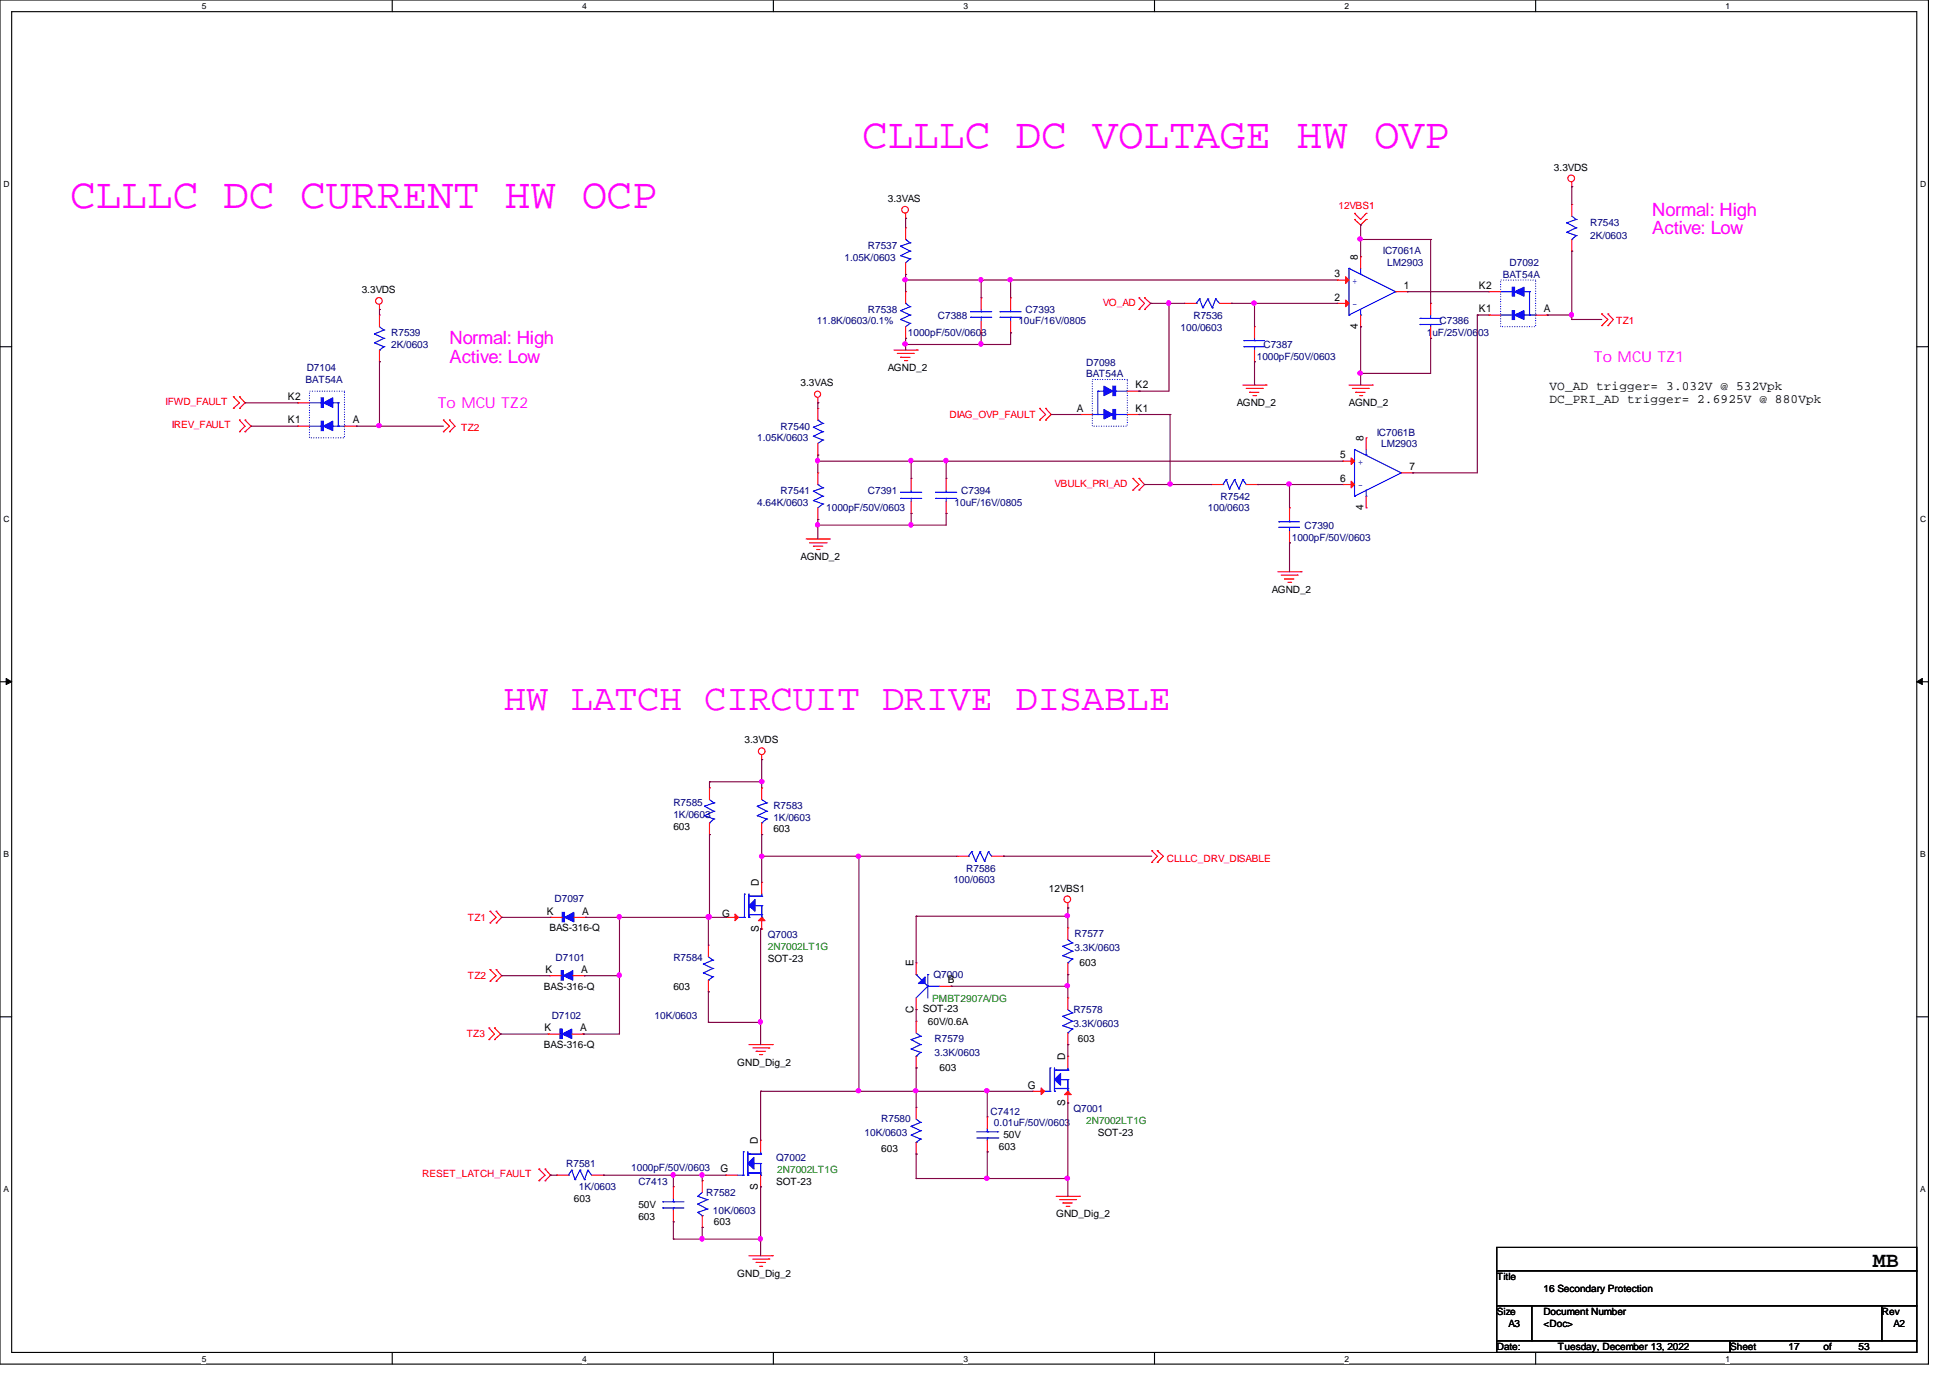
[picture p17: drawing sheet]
<svg xmlns="http://www.w3.org/2000/svg" width="297mm" height="210mm" viewBox="0 0 297 210" stroke-linecap="round" stroke-linejoin="round" font-family="sans-serif">
<defs><g id="words">
<g font-size="6.5" fill="#f0f">
<text x="131.4" y="22.5">CLLLC DC VOLTAGE HW OVP</text>
<text x="10.7" y="31.8">CLLLC DC CURRENT HW OCP</text>
</g>
<text font-size="5.7" fill="#f0f" x="76.8" y="108.1">HW LATCH CIRCUIT DRIVE DISABLE</text>
<text font-size="3.3" x="285.4" y="193.1">MB</text>
<g font-size="2.8" fill="#f0f">
<text x="251.8" y="32.9">Normal: High</text>
<text x="251.8" y="35.7">Active: Low</text>
<text x="68.5" y="52.4">Normal: High</text>
<text x="68.5" y="55.3">Active: Low</text>
</g>
<g font-size="2.3" fill="#f0f">
<text x="242.9" y="55.1">To MCU TZ1</text>
<text x="66.7" y="62.2">To MCU TZ2</text>
</g>
<g font-size="1.9">
<text x="236.1" y="59.4">VO_AD trigger= 3.032V @ 532Vpk</text>
<text x="236.1" y="61.4">DC_PRI_AD trigger= 2.6925V @ 880Vpk</text>
</g>
<g font-size="1.6">
<text x="206.9" y="39.6" transform="rotate(-90 206.9 39.6)">8</text>
<text x="203.4" y="42.2">3</text>
<text x="203.4" y="45.8">2</text>
<text x="214" y="44">1</text>
<text x="225.4" y="47.6">K1</text>
<text x="225.4" y="44">K2</text>
<text x="235.3" y="47.6">A</text>
<text x="206.9" y="50.1" transform="rotate(-90 206.9 50.1)">4</text>
<text x="173.1" y="59.2">K2</text>
<text x="43.9" y="64.5">K1</text>
<text x="43.9" y="61">K2</text>
<text x="53.8" y="64.5">A</text>
<text x="164.1" y="62.7">A</text>
<text x="173.1" y="62.7">K1</text>
<text x="204.2" y="69.8">5</text>
<text x="207.8" y="67.2" transform="rotate(-90 207.8 67.2)">8</text>
<text x="214.8" y="71.6">7</text>
<text x="204.2" y="73.4">6</text>
<text x="207.8" y="77.7" transform="rotate(-90 207.8 77.7)">4</text>
<text x="115.7" y="135" transform="rotate(-90 115.7 135)">D</text>
<text x="83.3" y="139.4">K</text>
<text x="88.7" y="139.4">A</text>
<text x="115.7" y="142.1" transform="rotate(-90 115.7 142.1)">S</text>
<text x="83.1" y="148.3">K</text>
<text x="88.6" y="148.3">A</text>
<text x="139.2" y="147.2" transform="rotate(-90 139.2 147.2)">E</text>
<text x="144.4" y="149.9">B</text>
<text x="139.2" y="154.4" transform="rotate(-90 139.2 154.4)">C</text>
<text x="83" y="157.1">K</text>
<text x="88.4" y="157.1">A</text>
<text x="162.3" y="161.5" transform="rotate(-90 162.3 161.5)">D</text>
<text x="156.6" y="165.9">G</text>
<text x="162.3" y="168.6" transform="rotate(-90 162.3 168.6)">S</text>
<text x="109.8" y="178.6">G</text>
<text x="115.5" y="174.2" transform="rotate(-90 115.5 174.2)">D</text>
<text x="115.5" y="181.4" transform="rotate(-90 115.5 181.4)">S</text>
</g>
<g font-size="1.5">
<text x="236.8" y="26">3.3VDS</text>
<text x="135.3" y="30.8">3.3VAS</text>
<text x="55.1" y="44.6">3.3VDS</text>
<text x="122" y="58.8">3.3VAS</text>
<text x="135.3" y="56.6">AGND_2</text>
<text x="188.5" y="61.9">AGND_2</text>
<text x="205.6" y="61.9">AGND_2</text>
<text x="122" y="85.3">AGND_2</text>
<text x="193.8" y="90.3">AGND_2</text>
<text x="113.5" y="113.3">3.3VDS</text>
<text x="102.6" y="126.4">603</text>
<text x="117.9" y="126.8">603</text>
<text x="159.9" y="135.9">12VBS1</text>
<text x="83.7" y="141.9">BAS-316-Q</text>
<text x="110.1" y="139.8">G</text>
<text x="117" y="146.6">SOT-23</text>
<text x="164.5" y="147.2">603</text>
<text x="82.9" y="150.8">BAS-316-Q</text>
<text x="102.6" y="150.8">603</text>
<text x="140.6" y="154.2">SOT-23</text>
<text x="82.9" y="159.7">BAS-316-Q</text>
<text x="141.4" y="156.1">60V/0.6A</text>
<text x="164.3" y="158.8">603</text>
<text x="112.4" y="162.4">GND_Dig_2</text>
<text x="143.2" y="163.2">603</text>
<text x="152.9" y="173.4">50V</text>
<text x="167.3" y="173.1">SOT-23</text>
<text x="134.3" y="175.5">603</text>
<text x="152.2" y="175.2">603</text>
<text x="87.5" y="183.1">603</text>
<text x="97.3" y="184.1">50V</text>
<text x="97.3" y="185.8">603</text>
<text x="118.3" y="180.5">SOT-23</text>
<text x="161" y="185.5">GND_Dig_2</text>
<text x="108.8" y="186.7">603</text>
<text x="112.4" y="194.6">GND_Dig_2</text>
<text x="228.1" y="195.1">Title</text>
<text x="235.2" y="196.8">16 Secondary Protection</text>
<text x="228.1" y="200.4">Size</text>
<text x="229.9" y="202.2">A3</text>
<text x="235.2" y="200.4">Document Number</text>
<text x="235.2" y="202.2">&lt;Doc&gt;</text>
<text x="286.8" y="200.4">Rev</text>
<text x="288.5" y="202.2">A2</text>
<text x="228.1" y="205.7">Date:</text>
<text x="237.4" y="205.7">Tuesday, December 13, 2022</text>
<text x="263.6" y="205.7">Sheet</text>
<text x="272.5" y="205.7">17</text>
<text x="277.9" y="205.7">of</text>
<text x="283.2" y="205.7">53</text>
</g>
<g font-size="1.5" fill="#f00">
<text x="204" y="31.8">12VBS1</text>
<text x="168.1" y="46.6">VO_AD</text>
<text x="246.3" y="49.4">TZ1</text>
<text x="25.2" y="61.7">IFWD_FAULT</text>
<text x="26.2" y="65.3">IREV_FAULT</text>
<text x="70.3" y="65.6">TZ2</text>
<text x="144.7" y="63.7">DIAG_OVP_FAULT</text>
<text x="160.7" y="74.2">VBULK_PRI_AD</text>
<text x="177.8" y="131.4">CLLLC_DRV_DISABLE</text>
<text x="71.3" y="140.3">TZ1</text>
<text x="71.3" y="149.2">TZ2</text>
<text x="71.1" y="158.1">TZ3</text>
<text x="64.3" y="179.4">RESET_LATCH_FAULT</text>
</g>
<g font-size="1.5" fill="#000080">
<text x="242.3" y="34.4">R7543</text>
<text x="128.7" y="39.7">1.05K/0603</text>
<text x="132.2" y="37.9">R7537</text>
<text x="210.7" y="38.8">IC7061A</text>
<text x="211.4" y="40.6">LM2903</text>
<text x="230" y="40.6">D7092</text>
<text x="242.3" y="36.5">2K/0603</text>
<text x="132.2" y="47.7">R7538</text>
<text x="156.3" y="47.7">C7393</text>
<text x="229" y="42.3">BAT54A</text>
<text x="59.6" y="51.2">R7539</text>
<text x="59.6" y="53">2K/0603</text>
<text x="124.5" y="49.4">11.8K/0603/0.1%</text>
<text x="138.3" y="51.2">1000pF/50V/0603</text>
<text x="142.9" y="48.6">C7388</text>
<text x="155.2" y="49.4">10uF/16V/0805</text>
<text x="179.9" y="50.4">100/0603</text>
<text x="181.9" y="48.6">R7536</text>
<text x="192.5" y="53">C7387</text>
<text x="217.4" y="51.2">1uF/25V/0603</text>
<text x="219.4" y="49.4">C7386</text>
<text x="46.6" y="58.3">BAT54A</text>
<text x="46.7" y="56.6">D7104</text>
<text x="165.5" y="55.7">D7098</text>
<text x="165.5" y="57.5">BAT54A</text>
<text x="191.5" y="54.8">1000pF/50V/0603</text>
<text x="119" y="65.4">R7540</text>
<text x="115.4" y="67.2">1.05K/0603</text>
<text x="209.8" y="66.4">IC7061B</text>
<text x="210.5" y="68.2">LM2903</text>
<text x="115.4" y="77">4.64K/0603</text>
<text x="119" y="75.3">R7541</text>
<text x="125.9" y="77.9">1000pF/50V/0603</text>
<text x="132.2" y="75.3">C7391</text>
<text x="145.5" y="77">10uF/16V/0805</text>
<text x="146.5" y="75.3">C7394</text>
<text x="184.1" y="77.9">100/0603</text>
<text x="186" y="76.1">R7542</text>
<text x="196.8" y="82.4">1000pF/50V/0603</text>
<text x="198.8" y="80.6">C7390</text>
<text x="102.6" y="122.9">R7585</text>
<text x="102.6" y="124.6">1K/0603</text>
<text x="117.9" y="123.3">R7583</text>
<text x="117.9" y="125.1">1K/0603</text>
<text x="84.5" y="137.5">D7097</text>
<text x="145.3" y="134.6">100/0603</text>
<text x="147.2" y="132.8">R7586</text>
<text x="117" y="143">Q7003</text>
<text x="163.7" y="142.8">R7577</text>
<text x="84.7" y="146.4">D7101</text>
<text x="102.6" y="146.4">R7584</text>
<text x="142.2" y="149">Q7000</text>
<text x="163.7" y="144.9">3.3K/0603</text>
<text x="84.1" y="155.3">D7102</text>
<text x="99.7" y="155.3">10K/0603</text>
<text x="163.6" y="154.3">R7578</text>
<text x="142.4" y="158.8">R7579</text>
<text x="142.4" y="161">3.3K/0603</text>
<text x="163.6" y="156.5">3.3K/0603</text>
<text x="131.7" y="173.1">10K/0603</text>
<text x="134.3" y="171">R7580</text>
<text x="151" y="169.8">C7412</text>
<text x="151.5" y="171.6">0.01uF/50V/0603</text>
<text x="163.6" y="169.5">Q7001</text>
<text x="86.3" y="177.8">R7581</text>
<text x="96.2" y="178.4">1000pF/50V/0603</text>
<text x="118.3" y="177">Q7002</text>
<text x="88.2" y="181.4">1K/0603</text>
<text x="97.3" y="180.5">C7413</text>
<text x="107.6" y="182.3">R7582</text>
<text x="108.6" y="184.9">10K/0603</text>
</g>
<g font-size="1.5" fill="#00f">
<text x="206.1" y="43.3">+</text>
<text x="206.1" y="46.8">-</text>
<text x="206.9" y="70.8">+</text>
<text x="206.9" y="74.3">-</text>
</g>
<g font-size="1.5" fill="#008000">
<text x="117" y="144.8">2N7002LT1G</text>
<text x="142.1" y="152.7">PMBT2907A/DG</text>
<text x="165.5" y="171.3">2N7002LT1G</text>
<text x="118.4" y="178.7">2N7002LT1G</text>
</g>
<g font-size="1.3">
<text x="30.7" y="1.4">5</text>
<text x="88.7" y="1.4">4</text>
<text x="146.8" y="1.4">3</text>
<text x="204.9" y="1.4">2</text>
<text x="263" y="1.4">1</text>
<text x=".5" y="28.4">D</text>
<text x="292.6" y="28.4">D</text>
<text x=".5" y="79.5">C</text>
<text x="292.6" y="79.5">C</text>
<text x=".5" y="130.6">B</text>
<text x="292.6" y="130.6">B</text>
<text x=".5" y="181.6">A</text>
<text x="292.6" y="181.6">A</text>
<text x="30.7" y="207.5">5</text>
<text x="88.7" y="207.5">4</text>
<text x="146.8" y="207.5">3</text>
<text x="204.9" y="207.5">2</text>
<text x="263" y="207.5">1</text>
</g>
</g></defs>
<path d="M0 0h293.9v207.9h-293.9zM1.8 1.8h290.3v204.3h-290.3z" fill="none" stroke="#000" stroke-width=".17"/>
<g fill="#fff">
<path d="M30.7 .3h.7v1.4h-.7z"/>
<path d="M30.7 206.3h.7v1.5h-.7z"/>
</g>
<path d="M59.8 0v1.8M59.8 206.1v1.8" fill="none" stroke="#000" stroke-width=".17"/>
<g fill="#fff">
<path d="M88.7 .3h.7v1.4h-.7z"/>
<path d="M88.7 206.3h.7v1.5h-.7z"/>
</g>
<path d="M117.9 0v1.8M117.9 206.1v1.8" fill="none" stroke="#000" stroke-width=".17"/>
<g fill="#fff">
<path d="M146.8 .3h.7v1.4h-.7z"/>
<path d="M146.8 206.3h.7v1.5h-.7z"/>
</g>
<path d="M175.9 0v1.8M175.9 206.1v1.8" fill="none" stroke="#000" stroke-width=".17"/>
<g fill="#fff">
<path d="M204.9 .3h.7v1.4h-.7z"/>
<path d="M204.9 206.3h.7v1.5h-.7z"/>
</g>
<path d="M234 0v1.8M234 206.1v1.8" fill="none" stroke="#000" stroke-width=".17"/>
<g fill="#fff">
<path d="M263 .3h.7v1.4h-.7z"/>
<path d="M263 206.3h.7v1.5h-.7z"/>
<path d="M.5 27.3h.9v1.4h-.9z"/>
<path d="M292.6 27.3h.9v1.4h-.9z"/>
<path d="M.5 78.3h.9v1.5h-.9z"/>
<path d="M292.6 78.3h.9v1.5h-.9z"/>
</g>
<path d="M0 52.8h1.8M292.1 52.8h1.8" fill="none" stroke="#000" stroke-width=".17"/>
<g fill="#fff">
<path d="M.5 129.4h.9v1.4h-.9z"/>
<path d="M292.6 129.4h.9v1.4h-.9z"/>
</g>
<path d="M0 103.9h1.8M292.1 103.9h1.8" fill="none" stroke="#000" stroke-width=".17"/>
<path d="M.9 103.4l.9 .5-.9 .4zM292.1 103.9l.8-.5v.9z" fill="#000"/>
<path d="M.9 103.4l.9 .5-.9 .4zM292.1 103.9l.8-.5v.9z" fill="none" stroke="#000" stroke-width=".15"/>
<g fill="#fff">
<path d="M.5 180.4h.8v1.5h-.8z"/>
<path d="M292.6 180.4h.8v1.5h-.8z"/>
</g>
<path d="M0 154.9h1.8M292.1 154.9h1.8M228.1 190.1h64v3.5h-64zM228.1 193.6h64v5.4h-64zM228.1 199h5.3v5.3h-5.3zM233.4 199h53.4v5.3h-53.4zM286.8 199h5.3v5.3h-5.3zM228.1 204.3h35.6v1.8h-35.6zM263.7 204.3h28.4v1.8h-28.4z" fill="none" stroke="#000" stroke-width=".17"/>
<g fill="none" stroke="#f00" stroke-width=".17">
<path d="M138 33.3h.1M138 32.5v.8M206.4 33.4h.1M206.4 32.5h.1M206.4 33.4l.9 .9 .9-.9M206.4 32.5l.9 .9 .9-.9M208.2 33.4h.1M208.2 32.5h.1M239.5 28.4h.1M239.5 27.8v.6M57.8 47.2h.1M57.8 46.4v.8"/>
<path d="M136.2 53.3h3.6M136.7 53.8h2.5M137.2 54.4h.1M137.2 54.4h1.5M137.8 54.9h.4M138.2 54.9h.1M139.2 53.8h.1M139.8 53.3h.1M173.6 47.2h.1M173.6 45.4h.1M173.6 45.4l.8 .8-.8 1M174.4 45.4h.1"/>
<path d="M174.4 47.2h.1M174.4 45.4l.9 .8-.9 1M189.4 58.7h3.6M189.9 59.2h2.5M190.4 59.8h.1M190.4 59.8h1.5M192.4 59.2h.1M193 58.7h.1M205.6 58.7h3.5M206.1 59.2h2.4M206.6 59.8h.1M206.6 59.8h1.4"/>
<path d="M208.5 59.2h.1M209.1 58.7h.1M244.1 47.8h.1M244.1 49.6h.1M244.1 47.8l.9 .9-.9 .9M245 47.8h.1M245 49.6h.1M245 47.8l.9 .9-.9 .9M35.6 60.5h.1M35.6 62.2h.1M35.6 60.5l.9 .9-.9 .8M36.5 62.2h.1"/>
<path d="M36.5 60.5h.1M36.5 64h.1M36.5 65.8h.1M36.5 60.5l.8 .9-.8 .8M36.5 64l.8 .9-.8 .9M37.3 65.8h.1M37.3 64h.1M37.3 64l1 .9-1 .9M67.6 64h.1M67.6 65.8h.1M67.6 64l.9 .9-.9 .9M68.5 64h.1"/>
<path d="M68.5 65.8h.1M68.5 64l.8 .9-.8 .9M124.6 61.4h.1M124.6 60.6v.8M158.4 64h.1M158.4 62.2h.1M158.4 62.2l.9 1-.9 .8M159.3 62.2h.1M159.3 64h.1M159.3 62.2l.9 1-.9 .8M172.6 74.7h.1M172.6 72.9h.1"/>
<path d="M172.6 72.9l1 .9-1 .9M173.6 72.9h.1M173.6 74.7h.1M173.6 72.9l.8 .9-.8 .9M190.9 60.3h.4M191.3 60.3h.1M207.2 60.3h.3M207.5 60.3h.1M122.9 82.1h3.5M123.4 82.7h2.5M124 83.2h.1M124 83.2h1.4"/>
<path d="M124.5 83.7h.3M124.8 83.7h.1M125.9 82.7h.1M126.4 82.1h.1M194.7 87.1h3.6M195.2 87.6h2.5M195.7 88.2h.1M195.7 88.2h1.5M196.3 88.7h.4M196.7 88.7h.1M197.7 87.6h.1M198.3 87.1h.1"/>
<path d="M116.1 115.7h.1M116.1 115.1v.6M74.7 138.9h.1M74.7 138.9l.9 .9-.9 .8M75.6 138.9h.1M75.6 138.9l.9 .9-.9 .8M162.7 138.3h.1M162.7 137.6v.7M175.5 129.6h.1M175.5 131.4h.1M175.5 129.6l.9 .9-.9 .9M176.4 129.6h.1"/>
<path d="M176.4 131.4h.1M176.4 129.6l.9 .9-.9 .9M74.5 158.4h.1M74.5 156.6h.1M74.5 156.6l.9 1-.9 .8M74.7 140.6h.1M74.7 149.5h.1M74.7 147.7h.1M74.7 147.7l.9 1-.9 .8M75.4 156.6h.1M75.4 158.4h.1M75.4 156.6l.9 1-.9 .8"/>
<path d="M75.6 140.6h.1M75.6 147.7h.1M75.6 149.5h.1M75.6 147.7l.9 1-.9 .8M114.1 159.2h3.6M114.7 159.7h2.5M117.2 159.7h.1M117.7 159.2h.1M82.1 179.9h.1M82.1 178.1h.1M82.1 178.1l1 1-1 .8M83.1 178.1h.1"/>
<path d="M83.1 179.9h.1M83.1 178.1l.8 1-.8 .8M115.2 160.2h.1M115.2 160.2h1.5M115.7 160.7h.4M116.1 160.7h.1M114.1 191.3h3.6M114.7 191.9h2.5M115.2 192.4h.1M115.2 192.4h1.5M115.7 193h.4M116.1 193h.1"/>
<path d="M117.2 191.9h.1M117.7 191.3h.1M161 182.3h3.5M161.5 182.8h2.4M162 183.3h.1M162 183.3h1.4M162.5 183.8h.4M162.9 183.8h.1M163.9 182.8h.1M164.5 182.3h.1"/>
<circle cx="137.9" cy="32" r=".51"/>
<circle cx="239.4" cy="27.2" r=".51"/>
<circle cx="57.7" cy="45.8" r=".51"/>
<circle cx="124.6" cy="60.1" r=".47"/>
<circle cx="116.1" cy="114.5" r=".51"/>
<circle cx="162.6" cy="137" r=".51"/>
</g>
<path d="M85.7 139h.3v1.5h-.3z" fill-rule="evenodd" fill="#00f"/>
<path d="M85.7 139h.3v1.5h-.3z" fill="none" stroke="#00f" stroke-width=".17"/>
<path d="M86 139.8l1.5-.8v1.5z" fill-rule="evenodd" fill="#00f"/>
<g fill="none" stroke="#00f" stroke-width=".17">
<path d="M137.2 48.7h.1M137.2 47.3h.1M137.2 48.7l1.5 .6M137.2 47.3l1.5 .7M138 46.2h.1M138 46.2l.7 .5M138.7 49.3h.1M138.7 48h.1M138.7 46.7h.1M138.7 49.3l-.7 .5M138.7 48l-1.5 .7M138.7 46.7l-1.5 .6"/>
<path d="M124 76.3h.1M124 74.8h.1M124 76.3l1.4 .5M124 74.8l1.4 .8M124.6 73.8h.1M124.6 73.8l.8 .5M125.4 76.8h.1M125.4 75.6h.1M125.4 74.3h.1M125.4 76.8l-.8 .6M125.4 75.6l-1.4 .7M125.4 74.3l-1.4 .5"/>
<path d="M86 139.8l1.5-.8v1.5zM86.6 179.1h.1M87.1 178.3h.1M87.1 178.3l.5 1.4M87.1 178.3l-.5 .8M87.6 179.7h.1M88.4 178.3h.1M88.4 178.3l.7 1.4M88.4 178.3l-.8 1.4M89.1 179.7h.1M89.6 178.3h.1M89.6 178.3l.6 .8"/>
<path d="M89.6 178.3l-.5 1.4"/>
</g>
<g fill="none" stroke="#f00" stroke-width=".17">
<path d="M138 51.6h.1M138 44.4h.1M138 44.4v1.8M138 49.8v1.8M124.6 79.2h.1M124.6 72.1h.1M124.6 72.1v1.7M124.6 77.4v1.8M83.9 139.8h.1M83.9 139.8h1.8M87.5 139.8h1.7M89.2 139.8h.1"/>
<path d="M84.8 179.1h.1M84.8 179.1h1.8M90.2 179.1h1.7M91.9 179.1h.1"/>
</g>
<path d="M85.3 156.8h.4v1.4h-.4z" fill-rule="evenodd" fill="#00f"/>
<path d="M85.3 156.8h.4v1.4h-.4z" fill="none" stroke="#00f" stroke-width=".17"/>
<path d="M85.7 157.6l1.4-.8v1.4z" fill-rule="evenodd" fill="#00f"/>
<path d="M147.9 48.3h.1M147.9 47.5h.1M147.9 48.3h3.2M147.9 47.5h3.2M149.5 47.5h.1M149.5 48.3h.1M149.5 47.2v.3M149.5 48.3v.6M85.7 157.6l1.4-.8v1.4z" fill="none" stroke="#00f" stroke-width=".17"/>
<path d="M149.5 45.4h.1M149.5 50.7h.1M149.5 45.4v1.8M149.5 48.9v1.8M83.6 157.6h.1M83.6 157.6h1.7M87.1 157.6h1.8M88.9 157.6h.1" fill="none" stroke="#f00" stroke-width=".17"/>
<path d="M168.2 62.4l1.4 .8-1.4 .6z" fill-rule="evenodd" fill="#00f"/>
<path d="M168.2 62.4l1.4 .8-1.4 .6z" fill="none" stroke="#00f" stroke-width=".17"/>
<path d="M169.6 62.4h.4v1.4h-.4z" fill-rule="evenodd" fill="#00f"/>
<path d="M169.6 62.4h.4v1.4h-.4z" fill="none" stroke="#00f" stroke-width=".17"/>
<path d="M168.2 58.8l1.4 .8-1.4 .7z" fill-rule="evenodd" fill="#00f"/>
<path d="M168.2 58.8l1.4 .8-1.4 .7z" fill="none" stroke="#00f" stroke-width=".17"/>
<path d="M169.6 58.8h.4v1.5h-.4z" fill-rule="evenodd" fill="#00f"/>
<g fill="none" stroke="#00f" stroke-width=".17">
<path d="M137.2 38.9h.1M137.2 37.5h.1M137.2 38.9l1.5 .6M137.2 37.5l1.5 .8M138 36.5h.1M138 36.5l.7 .5M138.7 39.5h.1M138.7 38.3h.1M138.7 37h.1M138.7 39.5l-.7 .5M138.7 38.3l-1.5 .6M138.7 37l-1.5 .5"/>
<path d="M238.8 34h.1M238.8 35.4h.1M238.8 34l1.4 .7M238.8 35.4l1.4 .5M239.5 36.5h.1M239.5 32.9l.7 .5M240.2 33.4h.1M240.2 34.7h.1M240.2 35.9h.1M240.2 33.4l-1.4 .6M240.2 34.7l-1.4 .7M240.2 35.9l-.7 .6"/>
<path d="M152.4 48.3h.1M152.4 47.5h.1M152.4 48.3h3.2M152.4 47.5h3.2M154 47.5h.1M154 48.3h.1M154 47.2v.3M154 48.3v.6M167.3 59.6h.1M167.3 59.6h.9M167.3 59.6v3.6M169.6 58.8h.4v1.5h-.4z"/>
<path d="M170 59.6h.1M170 59.6h1.8M137.2 75.9h.1M137.2 75h.1M137.2 75.9h3.3M137.2 75h3.3M138.9 75h.1M138.9 75.9h.1M138.9 74.7v.3M138.9 75.9v.6M142.6 75.9h.1M142.6 75h.1"/>
<path d="M142.6 75.9h3.2M142.6 75h3.2M144.2 75h.1M144.2 75.9h.1M144.2 74.7v.3M144.2 75.9v.6M166.5 63.2h.1M166.5 63.2h1.7M167.3 63.2h.1M170 63.2h.1M170 63.2h1.8M107.4 122.9h.1"/>
<path d="M107.4 124.3h.1M107.4 122.9l1.4 .7M107.4 124.3l1.4 .5M108.1 125.4h.1M108.1 121.8l.7 .5M108.8 122.3h.1M108.8 123.6h.1M108.8 124.8h.1M108.8 122.3l-1.4 .6M108.8 123.6l-1.4 .7M108.8 124.8l-.7 .6M138.9 158.4h.1"/>
<path d="M138.9 159.9h.1M138.9 158.4l1.4 .8M138.9 159.9l1.4 .5M139.6 157.4l.7 .5M140.3 157.9h.1M140.3 159.2h.1M140.3 157.9l-1.4 .5M140.3 159.2l-1.4 .7M162 144.2h.1M162 145.6h.1M162 144.2l1.4 .7M162 145.6l1.4 .5"/>
<path d="M162.7 146.7h.1M162.7 143.2l.7 .5M163.4 143.7h.1M163.4 144.9h.1M163.4 146.1h.1M163.4 143.7l-1.4 .5M163.4 144.9l-1.4 .7M163.4 146.1l-.7 .6M139.6 161h.1M140.3 160.4h.1M140.3 160.4l-.7 .6M159.2 166.3h.8"/>
<path d="M160 166.3h.1M160 162.7h.1M160 162.7v3.6M160.7 166.3h.1M160.7 163.1h.1M160.7 162.7v3.6M160.7 163.1h2M160.7 165.9h2M161 163.1h.1M161.6 164.5h1.1M162.5 165.9h.1M162.7 163.1h.1"/>
<path d="M162.7 164.5h.1M162.7 166.3h.1M162.7 165.9h.1M162.7 162.7v.4M162.7 164.5v1.8M101 183.1h.1M101 184.1h.1M101 183.1h3.2M101 184.1h3.2M102.6 184.1h.1M102.6 183.1h.1M102.6 182.6v.5"/>
<path d="M102.6 184.1v.3M106.3 182.3h.1M106.3 183.5h.1M106.3 184.7h.1M106.3 182.3l1.5 .5M106.3 183.5l1.5 .7M106.3 184.7l.7 .6M107 185.3h.1M107 181.7l-.7 .6M107.8 182.8h.1M107.8 184.2h.1M107.8 182.8l-1.5 .7"/>
<path d="M107.8 184.2l-1.5 .5"/>
</g>
<path d="M166.5 57.8h5.3v7.1h-5.3z" fill="none" stroke="#00f" stroke-width=".17" stroke-dasharray="0 .3"/>
<g fill="none" stroke="#f00" stroke-width=".17">
<path d="M138 34.7h.1M138 34.7v1.8M239.5 31.2h.1M239.5 38.3h.1M239.5 31.2v1.7M239.5 36.5v1.8M138 41.8h.1M138 40v1.8M154 45.4h.1M154 50.7h.1M154 45.4v1.8M154 48.9v1.8"/>
<path d="M171.8 59.6h1.8M173.6 59.6h.1M138.9 72.9h.1M138.9 78.2h.1M138.9 72.9v1.8M138.9 76.5v1.7M144.2 72.9h.1M144.2 78.2h.1M144.2 72.9v1.8M144.2 76.5v1.7M164.7 63.2h.1M164.7 63.2h1.8"/>
<path d="M171.8 63.2h1.8M173.6 63.2h.1M108.1 120.1h.1M108.1 127.2h.1M108.1 120.1v1.7M108.1 125.4v1.8M139.6 155.6h.1M139.6 155.6v1.8M162.7 141.4h.1M162.7 148.5h.1M162.7 141.4v1.8M162.7 146.7v1.8"/>
<path d="M107 179.9h.1M107 179.9v1.8M139.6 162.7h.1M139.6 161v1.7M102.6 186.2h.1M102.6 180.8h.1M102.6 180.8v1.8M102.6 184.4v1.8M107 187h.1M107 185.3v1.7"/>
</g>
<path d="M160.7 164.5l.9-.9v1.8z" fill="#00f"/>
<path d="M160.7 164.5l.9-.9v1.8z" fill="none" stroke="#00f" stroke-width=".17"/>
<path d="M158.7 165.8l.5 .5-.5 .5z" fill="#f00"/>
<path d="M157.4 166.3h.1M157.4 166.3h1.8M158.7 165.8l.5 .5-.5 .5z" fill="none" stroke="#f00" stroke-width=".17"/>
<path d="M162.2 166.8l.5-.5 .5 .5z" fill="#f00"/>
<g fill="none" stroke="#f00" stroke-width=".17">
<path d="M57.8 48h.1M57.8 55.1h.1M57.8 48v1.8M57.8 53.3v1.8M218 51.6h.1M218 46.2h.1M218 46.2v1.8M218 49.8v1.8M124.6 69.3h.1M124.6 62.2h.1M124.6 62.2v1.8M124.6 67.6v1.7"/>
<path d="M196.5 77.4h.1M196.5 77.4v1.8M196.5 82.7h.1M196.5 80.9v1.8M116.1 120.1h.1M116.1 127.2h.1M116.1 120.1v1.7M116.1 125.4v1.8M107.9 144h.1M107.9 151.1h.1M107.9 144v1.8M107.9 149.4v1.7"/>
<path d="M162.2 166.8l.5-.5 .5 .5zM162.7 168.1h.1M162.7 161h.1M162.7 161v1.7M162.7 166.3v1.8"/>
</g>
<g fill="none" stroke="#00f" stroke-width=".17">
<path d="M57.1 50.9h.1M57.1 52.2h.1M57.1 50.9l1.4 .7M57.1 52.2l1.4 .6M57.8 53.3h.1M57.8 49.8l.7 .5M58.5 50.3h.1M58.5 51.6h.1M58.5 52.8h.1M58.5 50.3l-1.4 .6M58.5 51.6l-1.4 .6M58.5 52.8l-.7 .5"/>
<path d="M216.4 48.5h.1M216.4 49.4h.1M216.4 48.5h3.2M216.4 49.4h3.2M218 49.4h.1M218 48.5h.1M218 48v.5M218 49.4v.4M124 66.5h.1M124 65.1h.1M124 66.5l1.4 .6M124 65.1l1.4 .7"/>
<path d="M124.6 64h.1M124.6 64l.8 .5M125.4 67.1h.1M125.4 65.8h.1M125.4 64.5h.1M125.4 67.1l-.8 .5M125.4 65.8l-1.4 .7M125.4 64.5l-1.4 .6M194.9 79.5h.1M194.9 79.5h3.1M196.5 79.5h.1M196.5 79.2v.3"/>
<path d="M194.9 80.3h.1M194.9 80.3h3.1M196.5 80.3h.1M196.5 80.3v.6M115.4 122.9h.1M115.4 124.3h.1M115.4 122.9l1.4 .7M115.4 124.3l1.4 .5M116.1 125.4h.1M116.1 121.8l.7 .5M116.8 122.3h.1M116.8 123.6h.1"/>
<path d="M116.8 124.8h.1M116.8 122.3l-1.4 .6M116.8 123.6l-1.4 .7M116.8 124.8l-.7 .6M107.2 146.9h.1M107.2 148.3h.1M107.2 146.9l1.4 .7M107.2 148.3l1.4 .5M107.9 149.4h.1M107.9 145.8l.7 .5M108.6 146.3h.1M108.6 147.6h.1"/>
<path d="M108.6 148.8h.1M108.6 146.3l-1.4 .6M108.6 147.6l-1.4 .7M108.6 148.8l-.7 .6"/>
</g>
<path d="M85.5 147.9h.4v1.5h-.4z" fill-rule="evenodd" fill="#00f"/>
<path d="M85.5 147.9h.4v1.5h-.4z" fill="none" stroke="#00f" stroke-width=".17"/>
<path d="M85.9 148.7l1.4-.8v1.5z" fill-rule="evenodd" fill="#00f"/>
<g fill="none" stroke="#00f" stroke-width=".17">
<path d="M205.6 48h.1M205.6 40.9h.1M205.6 40.9l7.1 3.5M205.6 40.9v7.1M207.3 41.8h.1M207.3 48h.1M207.3 40.9v.9M207.3 47.2v.8M212.7 44.4h.1M212.7 44.4l-7.1 3.6M147.6 130.5h.1M148.1 129.8h.1"/>
<path d="M148.1 129.8l.6 1.4M148.1 129.8l-.5 .7M148.7 131.2h.1M149.4 129.8h.1M149.4 129.8l.6 1.4M149.4 129.8l-.7 1.4M150 131.2h.1M150.6 129.8h.1M150.6 129.8l.5 .7M150.6 129.8l-.6 1.4M85.9 148.7l1.4-.8v1.5z"/>
</g>
<path d="M145.8 130.5h.1M145.8 130.5h1.8M151.1 130.5h1.8M152.9 130.5h.1M83.7 148.7h.1M83.7 148.7h1.8M87.3 148.7h1.8M89.1 148.7h.1" fill="none" stroke="#f00" stroke-width=".17"/>
<path d="M205.1 42.2l.5 .5-.5 .5z" fill="#f00"/>
<path d="M203.8 42.7h.1M203.8 42.7h1.8M205.1 42.2l.5 .5-.5 .5z" fill="none" stroke="#f00" stroke-width=".17"/>
<path d="M205.1 45.7l.5 .5-.5 .5z" fill="#f00"/>
<path d="M207.3 39.1h.1M207.3 39.1v1.8M203.8 46.2h.1M203.8 46.2h1.8M205.1 45.7l.5 .5-.5 .5zM207.3 49.8h.1M207.3 48v1.8M212.7 44.4h1.8M214.5 44.4h.1" fill="none" stroke="#f00" stroke-width=".17"/>
<path d="M49.3 64.9l1.4-.7v1.4z" fill-rule="evenodd" fill="#00f"/>
<path d="M49.3 64.9l1.4-.7v1.4z" fill="none" stroke="#00f" stroke-width=".17"/>
<path d="M48.9 64.2h.4v1.4h-.4z" fill-rule="evenodd" fill="#00f"/>
<path d="M48.9 64.2h.4v1.4h-.4z" fill="none" stroke="#00f" stroke-width=".17"/>
<path d="M49.3 61.4l1.4-.8v1.5z" fill-rule="evenodd" fill="#00f"/>
<path d="M49.3 61.4l1.4-.8v1.5z" fill="none" stroke="#00f" stroke-width=".17"/>
<path d="M48.9 60.6h.4v1.5h-.4z" fill-rule="evenodd" fill="#00f"/>
<g fill="none" stroke="#00f" stroke-width=".17">
<path d="M47.2 61.4h1.7M47.2 64.9h1.7M48.9 60.6h.4v1.5h-.4zM48.9 64.9h.1M48.9 61.4h.1M50.7 61.4h.9M50.7 64.9h1.8M51.6 61.4h.1M51.6 64.9h.1M51.6 61.4v3.5M52.5 64.9h.1M206.4 75.6h.1"/>
<path d="M206.4 68.5h.1M206.4 68.5l7.1 3.6M206.4 68.5v7.1M208.2 69.3h.1M208.2 75.6h.1M208.2 68.5v.8M208.2 74.7v.9M213.5 72.1h.1M213.5 72.1l-7.1 3.5M138.9 171.6h.1M138.9 173h.1M138.9 171.6l1.4 .7"/>
<path d="M138.9 173l1.4 .6M139.6 174.1h.1M139.6 170.5l.7 .5M140.3 171h.1M140.3 172.3h.1M140.3 173.6h.1M140.3 171l-1.4 .6M140.3 172.3l-1.4 .7M140.3 173.6l-.7 .5"/>
</g>
<path d="M47.2 59.6h5.3v7.1h-5.3z" fill="none" stroke="#00f" stroke-width=".17" stroke-dasharray="0 .3"/>
<path d="M45.4 64.9h.1M45.4 61.4h.1M45.4 64.9h1.8M45.4 61.4h1.8M52.5 64.9h1.8M54.3 64.9h.1M139.6 168.7h.1M139.6 175.9h.1M139.6 168.7v1.8M139.6 174.1v1.8" fill="none" stroke="#f00" stroke-width=".17"/>
<path d="M205.9 69.8l.5 .5-.5 .5z" fill="#f00"/>
<path d="M204.6 70.3h.1M204.6 70.3h1.8M205.9 69.8l.5 .5-.5 .5z" fill="none" stroke="#f00" stroke-width=".17"/>
<path d="M205.9 73.3l.5 .5-.5 .5z" fill="#f00"/>
<path d="M204.6 73.8h.1M204.6 73.8h1.8M205.9 73.3l.5 .5-.5 .5zM208.2 66.7h.1M208.2 77.4h.1M208.2 66.7v1.8M208.2 75.6v1.8M213.5 72.1h1.8M215.3 72.1h.1" fill="none" stroke="#f00" stroke-width=".17"/>
<path d="M230.8 48l1.4-.7v1.4z" fill-rule="evenodd" fill="#00f"/>
<path d="M230.8 48l1.4-.7v1.4z" fill="none" stroke="#00f" stroke-width=".17"/>
<path d="M230.5 47.3h.3v1.4h-.3z" fill-rule="evenodd" fill="#00f"/>
<path d="M230.5 47.3h.3v1.4h-.3z" fill="none" stroke="#00f" stroke-width=".17"/>
<path d="M230.8 44.4l1.4-.6v1.3z" fill-rule="evenodd" fill="#00f"/>
<path d="M230.8 44.4l1.4-.6v1.3z" fill="none" stroke="#00f" stroke-width=".17"/>
<path d="M230.5 43.8h.3v1.3h-.3z" fill-rule="evenodd" fill="#00f"/>
<g fill="none" stroke="#00f" stroke-width=".17">
<path d="M228.7 44.4h1.8M228.7 48h1.8M230.5 43.8h.3v1.3h-.3zM230.5 48h.1M230.5 44.4h.1M232.2 44.4h.9M232.2 48h1.8M233.1 44.4h.1M233.1 48h.1M233.1 44.4v3.6M234 48h.1M139.6 148.5h.1"/>
<path d="M139.6 148.5l.9 .9M141 149.9l.4 .4M141.4 148.5h.1M141.4 150.3h.1M141.4 148.5v3.6M141.4 150.3l-1.8 1.8M141.4 150.3h1.8"/>
</g>
<path d="M228.7 42.7h5.3v7.1h-5.3z" fill="none" stroke="#00f" stroke-width=".17" stroke-dasharray="0 .3"/>
<path d="M226.9 48h.1M226.9 44.4h.1M226.9 48h1.8M226.9 44.4h1.8M234 48h1.8M235.8 48h.1" fill="none" stroke="#f00" stroke-width=".17"/>
<path d="M140 149.9l1-1.1v1.1z" fill="#00f"/>
<g fill="none" stroke="#00f" stroke-width=".17">
<path d="M112.5 139.8h1M113.5 139.8h.1M113.5 136.2h.1M113.5 136.2v3.6M114.1 139.8h.1M114.1 136.6h.1M114.1 136.2v3.6M114.1 136.6h2M114.1 139.4h2M114.3 136.6h.1M115.1 138h1M115.9 139.4h.1"/>
<path d="M116.1 136.6h.1M116.1 138h.1M116.1 139.8h.1M116.1 139.4h.1M116.1 136.2v.4M116.1 138v1.8M140 149.9l1-1.1v1.1zM148.8 172.5h3.3M148.8 173.4h3.3M150.5 173.4h.1M150.5 172.5h.1M150.5 172v.5"/>
<path d="M150.5 173.4v.3M152.1 172.5h.1M152.1 173.4h.1"/>
</g>
<path d="M139.6 146.7h.1M139.6 153.8h.1M139.6 146.7v1.8M139.6 152.1v1.7M143.2 150.3h1.7M144.9 150.3h.1M150.5 175.5h.1M150.5 170.2h.1M150.5 170.2v1.8M150.5 173.7v1.8" fill="none" stroke="#f00" stroke-width=".17"/>
<path d="M114.1 138l1-.9v1.8z" fill="#00f"/>
<path d="M114.1 138l1-.9v1.8z" fill="none" stroke="#00f" stroke-width=".17"/>
<path d="M112 139.3l.5 .5-.5 .5z" fill="#f00"/>
<path d="M110.7 139.8h.1M110.7 139.8h1.8M112 139.3l.5 .5-.5 .5z" fill="none" stroke="#f00" stroke-width=".17"/>
<path d="M116.1 139.8l.5 .5h-1z" fill="#f00"/>
<path d="M116.1 139.8l.5 .5h-1zM116.1 134.5h.1M116.1 134.5v1.7M116.1 139.8v1.8M116.1 141.6h.1" fill="none" stroke="#f00" stroke-width=".17"/>
<g fill="none" stroke="#00f" stroke-width=".17">
<path d="M112.4 179.1h.9M113.3 179.1h.1M113.3 175.5h.1M113.3 175.5v3.6M114 179.1h.1M114 175.9h.1M114 175.5v3.6M114 175.9h1.9M114 178.7h1.9M114.1 175.9h.1M114.9 177.3h1M115.7 178.7h.1"/>
<path d="M115.9 175.9h.1M115.9 177.3h.1M115.9 179.1h.1M115.9 178.7h.1M115.9 175.5v.4M115.9 177.3v1.8"/>
</g>
<path d="M114.9 176.4v1.7l-.9-.8z" fill="#00f"/>
<g fill="none" stroke="#00f" stroke-width=".17">
<path d="M182.3 46.2h.1M182.8 45.6h.1M182.8 45.6l.5 1.3M182.8 45.6l-.5 .6M183.3 46.9h.1M184.1 45.6h.1M184.1 45.6l.6 1.3M184.1 45.6l-.8 1.3M184.7 46.9h.1M185.3 45.6h.1M185.3 45.6l.5 .6M185.3 45.6l-.6 1.3"/>
<path d="M189.6 52.8h.1M189.6 51.9h.1M189.6 52.8h3.1M189.6 51.9h3.1M191.2 51.9h.1M191.2 52.8h.1M191.2 51.6v.3M191.2 52.8v.5M186.4 73.8h.1M186.9 73.1h.1M186.9 73.1l.5 1.4M186.9 73.1l-.5 .7"/>
<path d="M187.4 74.5h.1M188.1 73.1h.1M188.1 73.1l.7 1.4M188.1 73.1l-.7 1.4M188.8 74.5h.1M189.4 73.1h.1M189.4 73.1l.5 .7M189.4 73.1l-.6 1.4M162 154.9h.1M162 156.3h.1M162 154.9l1.4 .7M162 156.3l1.4 .5"/>
<path d="M162.7 157.4h.1M162.7 153.8l.7 .5M163.4 154.3h.1M163.4 155.6h.1M163.4 156.8h.1M163.4 154.3l-1.4 .6M163.4 155.6l-1.4 .7M163.4 156.8l-.7 .6M114.9 176.4v1.7l-.9-.8z"/>
</g>
<g fill="none" stroke="#f00" stroke-width=".17">
<path d="M180.5 46.2h.1M180.5 46.2h1.8M185.8 46.2h1.8M187.6 46.2h.1M191.2 49.8h.1M191.2 55.1h.1M191.2 49.8v1.8M191.2 53.3v1.8M184.6 73.8h.1M184.6 73.8h1.8M189.9 73.8h1.8M191.7 73.8h.1"/>
<path d="M162.7 152.1h.1M162.7 159.2h.1M162.7 152.1v1.7M162.7 157.4v1.8M110.6 179.1h.1M110.6 179.1h1.8M115.9 173.7h.1M115.9 173.7v1.8M115.9 179.1v1.7M115.9 180.8h.1"/>
</g>
<path d="M108.1 119.1h.1M116.1 115.7h.1M116.1 115.7v3.4h-8" fill="none" stroke="#800040" stroke-width=".17"/>
<circle cx="116.1" cy="119.1" r=".32" fill="#f0f"/>
<circle cx="116.1" cy="119.1" r=".32" fill="none" stroke="#f0f" stroke-width=".17"/>
<path d="M108.1 119.1h.1M108.1 119.1v1M116.1 119.1h.1M116.1 119.1v1M108.1 127.2h.1M108.1 127.2v12.6" fill="none" stroke="#800040" stroke-width=".17"/>
<circle cx="108.1" cy="139.7" r=".32" fill="#f0f"/>
<circle cx="108.1" cy="139.7" r=".32" fill="none" stroke="#f0f" stroke-width=".17"/>
<path d="M116.1 127.2h.1M116.1 130.5h.1M116.1 127.2v7.3" fill="none" stroke="#800040" stroke-width=".17"/>
<circle cx="116.1" cy="130.5" r=".32" fill="#f0f"/>
<circle cx="116.1" cy="130.5" r=".32" fill="none" stroke="#f0f" stroke-width=".17"/>
<path d="M116.1 130.5h.1M116.1 130.5h29.7M130.9 130.5h.1M130.9 130.5v35.8" fill="none" stroke="#800040" stroke-width=".17"/>
<circle cx="130.8" cy="166.2" r=".32" fill="#f0f"/>
<circle cx="130.8" cy="166.2" r=".32" fill="none" stroke="#f0f" stroke-width=".17"/>
<circle cx="130.8" cy="130.5" r=".32" fill="#f0f"/>
<circle cx="130.8" cy="130.5" r=".32" fill="none" stroke="#f0f" stroke-width=".17"/>
<path d="M76.5 139.8h.1M76.5 139.8h7.4M89.2 139.8h.1M89.2 139.8h18.7M94.4 139.8h.1M94.4 139.8v8.9M152.9 130.5h.1M152.9 130.5h22.6M162.7 138.3h.1M162.7 138.3v1.3" fill="none" stroke="#800040" stroke-width=".17"/>
<circle cx="94.3" cy="139.7" r=".32" fill="#f0f"/>
<circle cx="94.3" cy="139.7" r=".32" fill="none" stroke="#f0f" stroke-width=".17"/>
<path d="M107.9 139.8h.1M107.9 139.8v4.2M107.9 139.8h.2" fill="none" stroke="#800040" stroke-width=".17"/>
<circle cx="107.9" cy="139.7" r=".32" fill="#f0f"/>
<circle cx="107.9" cy="139.7" r=".32" fill="none" stroke="#f0f" stroke-width=".17"/>
<path d="M108.1 139.8h.1M108.1 139.8h2.6M139.6 139.6h.1M139.6 139.6v7.1M139.6 139.6h23.1" fill="none" stroke="#800040" stroke-width=".17"/>
<circle cx="162.7" cy="139.5" r=".32" fill="#f0f"/>
<circle cx="162.7" cy="139.5" r=".32" fill="none" stroke="#f0f" stroke-width=".17"/>
<path d="M162.7 139.6h.1M162.7 139.6v1.8M76.5 148.7h.1M76.5 148.7h7.2M89.1 148.7h.1M89.1 148.7h5.3M94.4 148.7h.1M94.4 148.7v8.9M115.9 141.6h.1M115.9 141.6h.2M115.9 141.6v14.2" fill="none" stroke="#800040" stroke-width=".17"/>
<circle cx="94.3" cy="148.6" r=".32" fill="#f0f"/>
<circle cx="94.3" cy="148.6" r=".32" fill="none" stroke="#f0f" stroke-width=".17"/>
<path d="M107.9 151.1h.1M107.9 151.1v4.7M144.9 150.3h.1M162.7 148.5h.1M162.7 148.5v1.8h-17.8" fill="none" stroke="#800040" stroke-width=".17"/>
<circle cx="162.7" cy="150.2" r=".32" fill="#f0f"/>
<circle cx="162.7" cy="150.2" r=".32" fill="none" stroke="#f0f" stroke-width=".17"/>
<path d="M107.9 155.8h.1M107.9 155.8h8M115.9 155.8h.1M115.9 155.8v3.4M139.6 153.8h.1M139.6 153.8v1.8M162.7 150.3h.1M162.7 150.3v1.8" fill="none" stroke="#800040" stroke-width=".17"/>
<circle cx="115.8" cy="155.7" r=".32" fill="#f0f"/>
<circle cx="115.8" cy="155.7" r=".32" fill="none" stroke="#f0f" stroke-width=".17"/>
<g fill="none" stroke="#800040" stroke-width=".17">
<path d="M76.3 157.6h.1M76.3 157.6h7.3M88.9 157.6h.1M88.9 157.6h5.5M162.7 159.2h.1M162.7 159.2v1.8M115.9 166.3h.1M115.9 166.3v7.4M115.9 166.3h34.6M130.9 166.3h.1M139.6 162.7h.1M139.6 166.3h.1"/>
<path d="M139.6 162.7v3.6"/>
</g>
<circle cx="150.4" cy="166.2" r=".32" fill="#f0f"/>
<circle cx="150.4" cy="166.2" r=".32" fill="none" stroke="#f0f" stroke-width=".17"/>
<circle cx="139.6" cy="166.2" r=".32" fill="#f0f"/>
<circle cx="139.6" cy="166.2" r=".32" fill="none" stroke="#f0f" stroke-width=".17"/>
<path d="M139.6 166.3h.1M139.6 166.3v2.4M150.5 166.3h.1M150.5 166.3h6.9M150.5 166.3v3.9M162.7 168.1h.1M162.7 168.1v11.5" fill="none" stroke="#800040" stroke-width=".17"/>
<circle cx="162.7" cy="179.5" r=".32" fill="#f0f"/>
<circle cx="162.7" cy="179.5" r=".32" fill="none" stroke="#f0f" stroke-width=".17"/>
<path d="M83.9 179.1h.1M83.9 179.1h.9M91.9 179.1h.1M91.9 179.1h10.7M139.6 175.9h.1M139.6 175.9v3.7M150.5 175.5h.1M150.5 175.5v4.1" fill="none" stroke="#800040" stroke-width=".17"/>
<circle cx="102.6" cy="179" r=".32" fill="#f0f"/>
<circle cx="102.6" cy="179" r=".32" fill="none" stroke="#f0f" stroke-width=".17"/>
<path d="M102.6 179.1h.1M102.6 179.1h8M102.6 179.1v1.7M107 179.1h.1M107 179.1v.8" fill="none" stroke="#800040" stroke-width=".17"/>
<circle cx="107" cy="179" r=".32" fill="#f0f"/>
<circle cx="107" cy="179" r=".32" fill="none" stroke="#f0f" stroke-width=".17"/>
<path d="M139.6 179.6h.1M139.6 179.6h10.9" fill="none" stroke="#800040" stroke-width=".17"/>
<circle cx="150.4" cy="179.5" r=".32" fill="#f0f"/>
<circle cx="150.4" cy="179.5" r=".32" fill="none" stroke="#f0f" stroke-width=".17"/>
<path d="M150.5 179.6h.1M150.5 179.6h12.2M162.7 179.6h.1M162.7 179.6v2.7M102.6 186.2h.1M102.6 188.8h.1M102.6 186.2v2.6M107 187h.1M107 188.8h.1M107 187v1.8M115.9 180.8h.1M115.9 180.8v8h-13.3" fill="none" stroke="#800040" stroke-width=".17"/>
<circle cx="115.8" cy="188.8" r=".32" fill="#f0f"/>
<circle cx="115.8" cy="188.8" r=".32" fill="none" stroke="#f0f" stroke-width=".17"/>
<circle cx="107" cy="188.8" r=".32" fill="#f0f"/>
<circle cx="107" cy="188.8" r=".32" fill="none" stroke="#f0f" stroke-width=".17"/>
<path d="M138 33.3h.1M138 33.3v1.4M207.3 34.3h.1M207.3 36.5h.1M207.3 34.3v4.8M207.3 36.5h10.7M239.5 28.4h.1M239.5 28.4v2.8M115.9 188.8h.1M115.9 188.8v2.5" fill="none" stroke="#800040" stroke-width=".17"/>
<circle cx="207.3" cy="36.4" r=".32" fill="#f0f"/>
<circle cx="207.3" cy="36.4" r=".32" fill="none" stroke="#f0f" stroke-width=".17"/>
<path d="M218 36.5h.1M218 36.5v9.7M239.5 38.3h.1M239.5 38.3v9.7" fill="none" stroke="#800040" stroke-width=".17"/>
<circle cx="239.5" cy="48" r=".32" fill="#f0f"/>
<circle cx="239.5" cy="48" r=".32" fill="none" stroke="#f0f" stroke-width=".17"/>
<path d="M57.8 47.2h.1M57.8 47.2v.8M138 41.8h.1M138 42.7h.1M138 41.8v2.6M138 42.7h11.5" fill="none" stroke="#800040" stroke-width=".17"/>
<circle cx="149.5" cy="42.6" r=".32" fill="#f0f"/>
<circle cx="149.5" cy="42.6" r=".32" fill="none" stroke="#f0f" stroke-width=".17"/>
<circle cx="137.9" cy="42.6" r=".32" fill="#f0f"/>
<circle cx="137.9" cy="42.6" r=".32" fill="none" stroke="#f0f" stroke-width=".17"/>
<path d="M149.5 42.7h.1M149.5 42.7v2.7M149.5 42.7h54.3M154 42.7h.1" fill="none" stroke="#800040" stroke-width=".17"/>
<circle cx="153.9" cy="42.6" r=".32" fill="#f0f"/>
<circle cx="153.9" cy="42.6" r=".32" fill="none" stroke="#f0f" stroke-width=".17"/>
<path d="M57.8 55.1h.1M57.8 55.1v9.8M154 42.7h.1M154 42.7v2.7M175.3 46.2h.1M175.3 46.2h2.8M178.1 46.2h.1M178.1 46.2v13.4M214.5 44.4h.1M214.5 44.4h12.4" fill="none" stroke="#800040" stroke-width=".17"/>
<circle cx="178.1" cy="46.2" r=".32" fill="#f0f"/>
<circle cx="178.1" cy="46.2" r=".32" fill="none" stroke="#f0f" stroke-width=".17"/>
<path d="M178.1 46.2h.1M178.1 46.2h2.4M187.6 46.2h.1M187.6 46.2h16.2M191.2 46.2h.1M191.2 46.2v3.6" fill="none" stroke="#800040" stroke-width=".17"/>
<circle cx="191.1" cy="46.2" r=".32" fill="#f0f"/>
<circle cx="191.1" cy="46.2" r=".32" fill="none" stroke="#f0f" stroke-width=".17"/>
<g fill="none" stroke="#800040" stroke-width=".17">
<path d="M149.5 50.7h.1M149.5 50.7v1.8M154 50.7h.1M154 50.7v1.8M207.3 49.8h.1M207.3 49.8v7.1M225.1 48h.1M225.1 48v24.1M225.1 48h1.8M235.8 48h.1M235.8 48h3.7M239.5 48h.1"/>
<path d="M239.5 48.7h.1M239.5 48v.7M239.5 48.7h4.6"/>
</g>
<circle cx="207.3" cy="56.9" r=".32" fill="#f0f"/>
<circle cx="207.3" cy="56.9" r=".32" fill="none" stroke="#f0f" stroke-width=".17"/>
<path d="M138 51.6h.1M138 52.5h.1M138 51.6v.9M138 52.5h11.5" fill="none" stroke="#800040" stroke-width=".17"/>
<circle cx="149.5" cy="52.4" r=".32" fill="#f0f"/>
<circle cx="149.5" cy="52.4" r=".32" fill="none" stroke="#f0f" stroke-width=".17"/>
<circle cx="137.9" cy="52.4" r=".32" fill="#f0f"/>
<circle cx="137.9" cy="52.4" r=".32" fill="none" stroke="#f0f" stroke-width=".17"/>
<g fill="none" stroke="#800040" stroke-width=".17">
<path d="M138 52.5h.1M138 52.5v.8M149.5 52.5h.1M149.5 52.5h4.5M191.2 55.1h.1M191.2 55.1v3.6M218 51.6h.1M218 51.6v5.3M37.3 61.4h.1M37.3 61.4h8.1M38.3 64.9h.1M38.3 64.9h7.1"/>
<path d="M54.3 64.9h.1M54.3 64.9h3.5"/>
</g>
<circle cx="57.8" cy="64.9" r=".32" fill="#f0f"/>
<circle cx="57.8" cy="64.9" r=".32" fill="none" stroke="#f0f" stroke-width=".17"/>
<g fill="none" stroke="#800040" stroke-width=".17">
<path d="M173.6 59.6h.1M173.6 59.6h4.5M207.3 56.9h.1M207.3 56.9h10.7M207.3 56.9v1.8M57.8 64.9h.1M57.8 64.9h9.8M124.6 61.4h.1M124.6 61.4v.8M160.2 63.2h.1M160.2 63.2h4.5M173.6 63.2h.1"/>
<path d="M173.6 63.2h4.7M178.3 63.2h.1M178.3 63.2v10.6"/>
</g>
<circle cx="178.3" cy="73.7" r=".32" fill="#f0f"/>
<circle cx="178.3" cy="73.7" r=".32" fill="none" stroke="#f0f" stroke-width=".17"/>
<path d="M124.6 70.3h.1M124.6 69.3h.1M124.6 69.3v2.8M124.6 70.3h14.3" fill="none" stroke="#800040" stroke-width=".17"/>
<circle cx="138.8" cy="70.2" r=".32" fill="#f0f"/>
<circle cx="138.8" cy="70.2" r=".32" fill="none" stroke="#f0f" stroke-width=".17"/>
<circle cx="124.6" cy="70.2" r=".32" fill="#f0f"/>
<circle cx="124.6" cy="70.2" r=".32" fill="none" stroke="#f0f" stroke-width=".17"/>
<path d="M138.9 70.3h.1M138.9 70.3v2.6M138.9 70.3h65.7M144.2 70.3h.1M144.2 70.3v2.6" fill="none" stroke="#800040" stroke-width=".17"/>
<circle cx="144.1" cy="70.2" r=".32" fill="#f0f"/>
<circle cx="144.1" cy="70.2" r=".32" fill="none" stroke="#f0f" stroke-width=".17"/>
<path d="M174.4 73.8h.1M174.4 73.8h10.2M178.3 73.8h.1M191.7 73.8h.1M191.7 73.8h12.9M196.5 73.8h.1M196.5 73.8v3.6M215.3 72.1h.1M215.3 72.1h9.8" fill="none" stroke="#800040" stroke-width=".17"/>
<circle cx="196.4" cy="73.7" r=".32" fill="#f0f"/>
<circle cx="196.4" cy="73.7" r=".32" fill="none" stroke="#f0f" stroke-width=".17"/>
<path d="M124.6 79.2h.1M124.6 79.2v.8" fill="none" stroke="#800040" stroke-width=".17"/>
<circle cx="124.6" cy="80" r=".32" fill="#f0f"/>
<circle cx="124.6" cy="80" r=".32" fill="none" stroke="#f0f" stroke-width=".17"/>
<path d="M138.9 78.2h.1M138.9 78.2v1.8" fill="none" stroke="#800040" stroke-width=".17"/>
<circle cx="138.8" cy="80" r=".32" fill="#f0f"/>
<circle cx="138.8" cy="80" r=".32" fill="none" stroke="#f0f" stroke-width=".17"/>
<path d="M144.2 78.2h.1M144.2 78.2v1.8h-19.6M124.6 80h.1M124.6 80v2.1M138.9 80h.1M196.5 82.7h.1M196.5 82.7v4.4" fill="none" stroke="#800040" stroke-width=".17"/>
<circle cx="116.1" cy="119.1" r=".32" fill="#f0f"/>
<circle cx="116.1" cy="119.1" r=".32" fill="none" stroke="#f0f" stroke-width=".17"/>
<circle cx="108.1" cy="139.7" r=".32" fill="#f0f"/>
<circle cx="108.1" cy="139.7" r=".32" fill="none" stroke="#f0f" stroke-width=".17"/>
<circle cx="116.1" cy="130.5" r=".32" fill="#f0f"/>
<circle cx="116.1" cy="130.5" r=".32" fill="none" stroke="#f0f" stroke-width=".17"/>
<circle cx="130.8" cy="166.2" r=".32" fill="#f0f"/>
<circle cx="130.8" cy="166.2" r=".32" fill="none" stroke="#f0f" stroke-width=".17"/>
<circle cx="130.8" cy="130.5" r=".32" fill="#f0f"/>
<circle cx="130.8" cy="130.5" r=".32" fill="none" stroke="#f0f" stroke-width=".17"/>
<circle cx="94.3" cy="139.7" r=".32" fill="#f0f"/>
<circle cx="94.3" cy="139.7" r=".32" fill="none" stroke="#f0f" stroke-width=".17"/>
<circle cx="107.9" cy="139.7" r=".32" fill="#f0f"/>
<circle cx="107.9" cy="139.7" r=".32" fill="none" stroke="#f0f" stroke-width=".17"/>
<circle cx="162.7" cy="139.5" r=".32" fill="#f0f"/>
<circle cx="162.7" cy="139.5" r=".32" fill="none" stroke="#f0f" stroke-width=".17"/>
<circle cx="94.3" cy="148.6" r=".32" fill="#f0f"/>
<circle cx="94.3" cy="148.6" r=".32" fill="none" stroke="#f0f" stroke-width=".17"/>
<circle cx="162.7" cy="150.2" r=".32" fill="#f0f"/>
<circle cx="162.7" cy="150.2" r=".32" fill="none" stroke="#f0f" stroke-width=".17"/>
<circle cx="115.8" cy="155.7" r=".32" fill="#f0f"/>
<circle cx="115.8" cy="155.7" r=".32" fill="none" stroke="#f0f" stroke-width=".17"/>
<circle cx="150.4" cy="166.2" r=".32" fill="#f0f"/>
<circle cx="150.4" cy="166.2" r=".32" fill="none" stroke="#f0f" stroke-width=".17"/>
<circle cx="139.6" cy="166.2" r=".32" fill="#f0f"/>
<circle cx="139.6" cy="166.2" r=".32" fill="none" stroke="#f0f" stroke-width=".17"/>
<circle cx="162.7" cy="179.5" r=".32" fill="#f0f"/>
<circle cx="162.7" cy="179.5" r=".32" fill="none" stroke="#f0f" stroke-width=".17"/>
<circle cx="102.6" cy="179" r=".32" fill="#f0f"/>
<circle cx="102.6" cy="179" r=".32" fill="none" stroke="#f0f" stroke-width=".17"/>
<circle cx="107" cy="179" r=".32" fill="#f0f"/>
<circle cx="107" cy="179" r=".32" fill="none" stroke="#f0f" stroke-width=".17"/>
<circle cx="150.4" cy="179.5" r=".32" fill="#f0f"/>
<circle cx="150.4" cy="179.5" r=".32" fill="none" stroke="#f0f" stroke-width=".17"/>
<circle cx="115.8" cy="188.8" r=".32" fill="#f0f"/>
<circle cx="115.8" cy="188.8" r=".32" fill="none" stroke="#f0f" stroke-width=".17"/>
<circle cx="107" cy="188.8" r=".32" fill="#f0f"/>
<circle cx="107" cy="188.8" r=".32" fill="none" stroke="#f0f" stroke-width=".17"/>
<circle cx="207.3" cy="36.4" r=".32" fill="#f0f"/>
<circle cx="207.3" cy="36.4" r=".32" fill="none" stroke="#f0f" stroke-width=".17"/>
<circle cx="239.5" cy="48" r=".32" fill="#f0f"/>
<circle cx="239.5" cy="48" r=".32" fill="none" stroke="#f0f" stroke-width=".17"/>
<circle cx="149.5" cy="42.6" r=".32" fill="#f0f"/>
<circle cx="149.5" cy="42.6" r=".32" fill="none" stroke="#f0f" stroke-width=".17"/>
<circle cx="137.9" cy="42.6" r=".32" fill="#f0f"/>
<circle cx="137.9" cy="42.6" r=".32" fill="none" stroke="#f0f" stroke-width=".17"/>
<circle cx="153.9" cy="42.6" r=".32" fill="#f0f"/>
<circle cx="153.9" cy="42.6" r=".32" fill="none" stroke="#f0f" stroke-width=".17"/>
<circle cx="178.1" cy="46.2" r=".32" fill="#f0f"/>
<circle cx="178.1" cy="46.2" r=".32" fill="none" stroke="#f0f" stroke-width=".17"/>
<circle cx="191.1" cy="46.2" r=".32" fill="#f0f"/>
<circle cx="191.1" cy="46.2" r=".32" fill="none" stroke="#f0f" stroke-width=".17"/>
<circle cx="207.3" cy="56.9" r=".32" fill="#f0f"/>
<circle cx="207.3" cy="56.9" r=".32" fill="none" stroke="#f0f" stroke-width=".17"/>
<circle cx="149.5" cy="52.4" r=".32" fill="#f0f"/>
<circle cx="149.5" cy="52.4" r=".32" fill="none" stroke="#f0f" stroke-width=".17"/>
<circle cx="137.9" cy="52.4" r=".32" fill="#f0f"/>
<circle cx="137.9" cy="52.4" r=".32" fill="none" stroke="#f0f" stroke-width=".17"/>
<circle cx="57.8" cy="64.9" r=".32" fill="#f0f"/>
<circle cx="57.8" cy="64.9" r=".32" fill="none" stroke="#f0f" stroke-width=".17"/>
<circle cx="178.3" cy="73.7" r=".32" fill="#f0f"/>
<circle cx="178.3" cy="73.7" r=".32" fill="none" stroke="#f0f" stroke-width=".17"/>
<circle cx="138.8" cy="70.2" r=".32" fill="#f0f"/>
<circle cx="138.8" cy="70.2" r=".32" fill="none" stroke="#f0f" stroke-width=".17"/>
<circle cx="124.6" cy="70.2" r=".32" fill="#f0f"/>
<circle cx="124.6" cy="70.2" r=".32" fill="none" stroke="#f0f" stroke-width=".17"/>
<circle cx="144.1" cy="70.2" r=".32" fill="#f0f"/>
<circle cx="144.1" cy="70.2" r=".32" fill="none" stroke="#f0f" stroke-width=".17"/>
<circle cx="196.4" cy="73.7" r=".32" fill="#f0f"/>
<circle cx="196.4" cy="73.7" r=".32" fill="none" stroke="#f0f" stroke-width=".17"/>
<circle cx="124.6" cy="80" r=".32" fill="#f0f"/>
<circle cx="124.6" cy="80" r=".32" fill="none" stroke="#f0f" stroke-width=".17"/>
<circle cx="138.8" cy="80" r=".32" fill="#f0f"/>
<circle cx="138.8" cy="80" r=".32" fill="none" stroke="#f0f" stroke-width=".17"/>
<use href="#words"/>
</svg>
